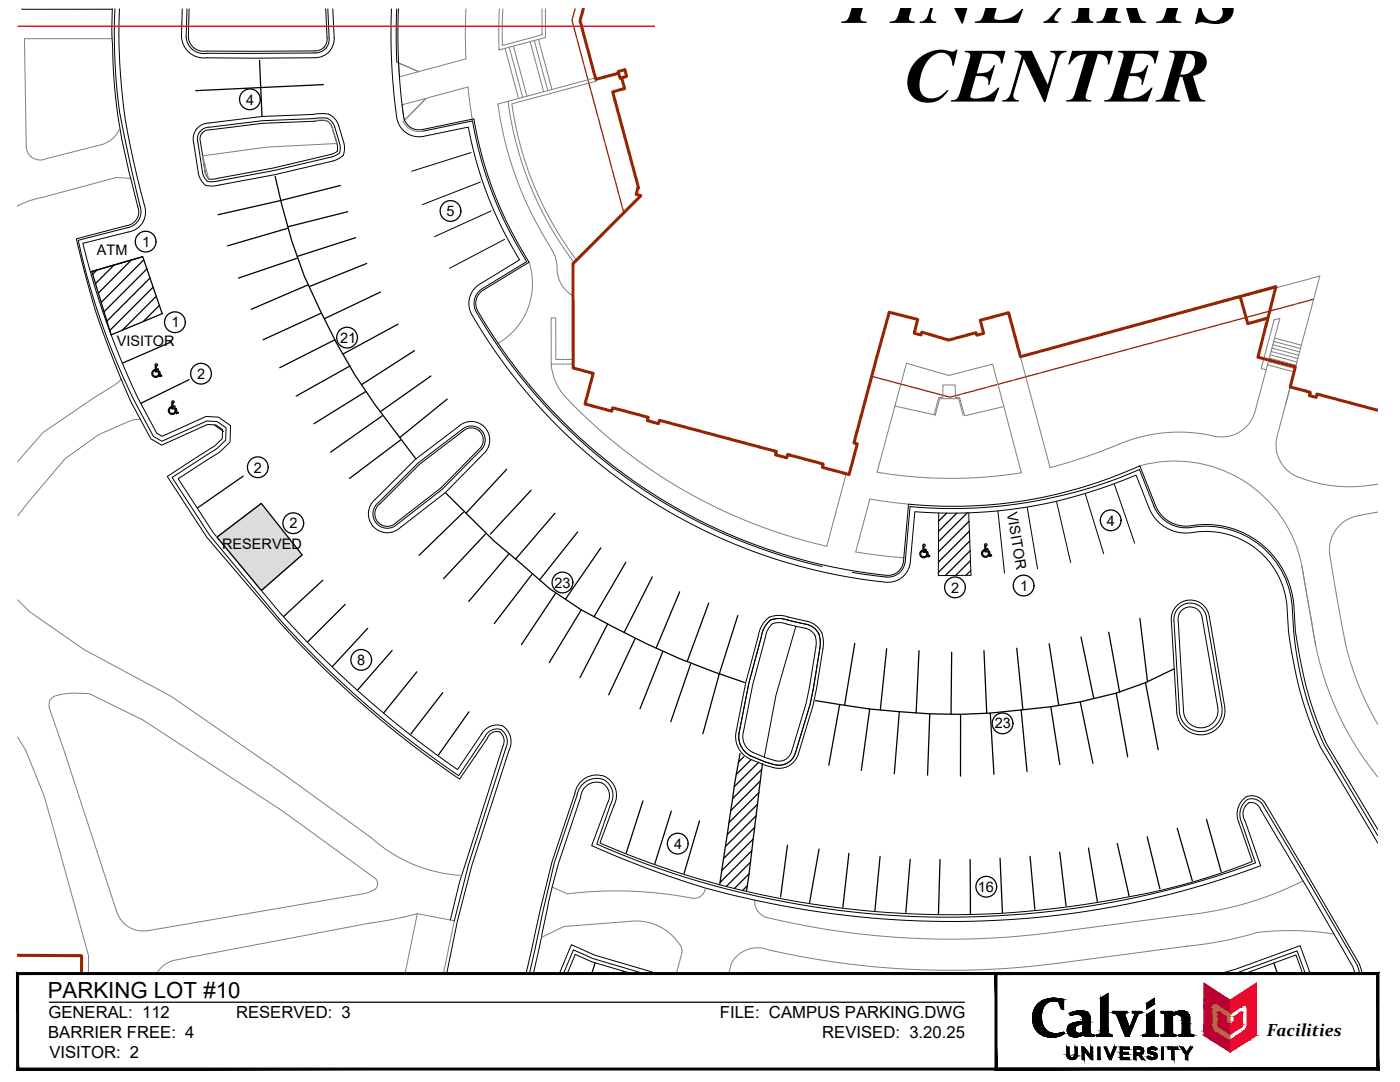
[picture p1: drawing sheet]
<svg xmlns="http://www.w3.org/2000/svg" width="279mm" height="216mm" viewBox="0 0 279 216" stroke-linecap="round" stroke-linejoin="round" font-family="sans-serif">
<defs><g id="words">
<g font-size="15.3">
<text x="167.9" y="4.6">FINE ARTS</text>
<text x="180.1" y="20.3">CENTER</text>
</g>
<text font-size="4.4" x="9.5" y="199.1">PARKING LOT #10</text>
<text font-size="3.5" x="252.8" y="206.8">Facilities</text>
<g font-size="3.3">
<text x="9.7" y="203.1">GENERAL: 112</text>
<text x="47.1" y="203.1">RESERVED: 3</text>
<text x="143.7" y="203.1">FILE: CAMPUS PARKING.DWG</text>
<text x="9.6" y="207.1">BARRIER FREE: 4</text>
<text x="164.1" y="207.1">REVISED: 3.20.25</text>
<text x="9.9" y="211.1">VISITOR: 2</text>
</g>
<g font-size="2.9">
<text x="49.1" y="20.9">4</text>
<text x="89.1" y="43.1">5</text>
<text x="19.4" y="50.9">ATM</text>
<text x="28.4" y="49.3">1</text>
<text x="34.2" y="65.3">1</text>
<text x="23.3" y="69">VISITOR</text>
<text x="67.9" y="68.4">21</text>
<text x="39.3" y="75.6">2</text>
<text x="50.7" y="94.3">2</text>
<text x="57.8" y="105.5">2</text>
<text x="200.9" y="102.3" transform="rotate(80 200.9 102.3)">VISITOR</text>
<text x="220.9" y="104.9">4</text>
<text x="44.3" y="109.5">RESERVED</text>
<text x="110.7" y="117.3">23</text>
<text x="189.8" y="118.2">2</text>
<text x="203.6" y="117.9">1</text>
<text x="71.3" y="132.7">8</text>
<text x="198.5" y="145.4">23</text>
<text x="134.5" y="169.4">4</text>
<text x="195.1" y="178">16</text>
</g>
</g></defs>
<!-- layer: C-PARK -->
<g fill="none" stroke="#000" stroke-width=".25">
<path d="M51.8 12l.5 11.2M64.5 16.9l-25.4 1.2M54.9 35.2a104.1 104.1 0 0 0 9 26.7l3.2 6.4 3.6 6.4 4.1 6 8.2 10.9M68 37l-12 3-12.5 2.8M18.3 54.2l10.2-3 3.9 11.4-10.2 4.2zM19.3 53.9l-.8 .8M22.8 52.9l-3.7 3.7M26.2 51.9l-6.6 6.6M28.5 51.2l-10.2 3M28.7 51.8l-8.5 8.5M29.3 53.7l-8.5 8.5M29.9 55.5l-8.6 8.6"/>
<path d="M30.6 57.3l-8.7 8.7M31.2 59.1l-6.8 6.8M57.5 45.5l-12.1 3.6M59.3 51.5l-11.7 4M61.5 56.8l-11.4 4.9M69.4 42.2l-12 3.1M71 47.4l-11.7 3.8M73.2 52.6l-11.5 4.6M75.9 58.3l-11.2 5.3M30.9 73.9a.6 .6 0 0 0-.4 .7 .6 .6 0 0 0 .7 .5 .6 .6 0 0 0 .5-.6 .68 .68 0 0 1-.5 .8 .68 .68 0 0 1-.9-.5 .78 .78 0 0 1 .6-1v.1M31 72.7h.4v.2l-.2 .2v.5h.4v.2h-.4v.2l.7 .1 .1 .8h.2l.1 .2h-.4l-.2-.8-.7-.1zM31.8 60.9l-3.2 3.3"/>
<path d="M34.2 68.2l-9.8 4.3M37.8 75.8l-9.7 4.7M64.1 62.5l-11.6 5.3M66.8 67.8l-11 5.6M69.9 73l-10.8 6M73 78.1l-10.3 6.5M79.4 64.7l-11 6M82.7 70l-10.6 6.8M86 75l-10.1 7.1M89.3 79.6l-9.5 7.7M33.8 81.4l.4-.2v.1a.62 .62 0 0 0-.4 .7 .62 .62 0 0 0 .6 .5 .62 .62 0 0 0 .6-.6 .68 .68 0 0 1-.5 .8 .68 .68 0 0 1-.9-.5zM34.3 80.1h.4v.2l-.2 .1v.6h.4v.2h-.4v.2l.7 .1 .1 .8h.2l.1 .2h-.4l-.2-.8-.7-.1z"/>
<path d="M48.5 95l-9.1 6.4M76.3 83l-10.3 7.2M79.9 87.8l-10.2 7.7M89 98.4l9.6 9.5 11.1 9.6 6.3 4.2a173.6 173.6 0 0 0 32.6 14.5M101.1 93.6l-8.1 8.8M106 97.8l-8.1 8.8M43.3 107.2l8.9-6.7 8.1 10.2-8.1 7.1zM52.2 100.5l-8.9 6.7M56.2 105.7l-8.5 6.8M60.3 110.7l-8.1 7.1M64.4 115.8l-7.8 7.3M92.5 102.2l-8.9 8.6"/>
<path d="M96.9 106.5l-8.4 9M101.5 110.6l-7.9 9.4M106.1 114.6l-7.5 9.8M110.7 102.4l-7.8 9.2M110.9 118.4l-6.8 10.2M115.3 106.1l-7.6 9.6M119.9 109.3l-7.1 10.3M124.9 112.2l-6.3 10.9M130.2 115.1l-5.6 11.1M135.6 118.1l-4.7 11.2M183.9 109.9l.2-.1v.1a.62 .62 0 0 0-.4 .7 .62 .62 0 0 0 .7 .5 .62 .62 0 0 0 .5-.6 .68 .68 0 0 1-.4 .8 .68 .68 0 0 1-.9-.5 .78 .78 0 0 1 .3-.9zM184.4 109l.2-.2-.1-.2-.3 .2v1.4h.8l.2 .9 .4-.1-.1-.2-.2 .1-.2-.8-.7-.1v-.2h.5l-.1-.2h-.4v-.5"/>
<path d="M188.9 102.4l-1.6 1.6M191 102.4l-3.7 3.6M193 102.3l-5.7 5.8M193.4 104l-6.1 6.1M193.5 106l-6.2 6.2M193.5 108l-6.2 6.2M193.6 109.9l-4.9 4.9M193.7 111.9l-3 2.9M193.7 113.8l-.9 1M196.2 109.8l.2-.1 .1 .1a.62 .62 0 0 0-.4 .7 .62 .62 0 0 0 .6 .5 .62 .62 0 0 0 .6-.6 .68 .68 0 0 1-.5 .8 .68 .68 0 0 1-.8-.5 .78 .78 0 0 1 .2-.9zM196.6 108.6h.3v.2l-.2 .2v.5h.4l.1 .2h-.5l.1 .2 .7 .1 .2 .8 .2-.1v.2l-.4 .1-.2-.8-.7-.1zM68.9 120.6l-7.5 7.5"/>
<path d="M73.4 125.4l-7 7.6M78.3 129.8l-6.9 7.9M83.2 134.1l-6.6 8.1M88.4 138.2l-6.4 8.3M116 121.7l-6.4 10.5M121.2 124.6l-5.5 10.6M126.8 127.4l-5.3 11.3M132.3 130l-4.6 11.4M137.8 132.4l-3.9 11.6M141.4 120.4l-4.3 11.6M147.2 122.8l-3.7 11.8-3.2 11.8M170.6 128.4l-2 12.3"/>
<path d="M177 129.4l-1.3 12.2M183.4 129.8l-.6 12.4M189.9 130.1l-.1 12.3M196.4 129.8l.5 12.5M202.9 129.3l1.2 12.4M209.4 128.4l1.9 12.3M215.7 127.1l2.6 12.3M221.3 126.2l2.1 11.9M222.8 138.3l2.3 12.7M227.5 123.4l1.5 12.6M228.6 136.2l2.5 13.4M234.3 133.5a67.5 67.5 0 0 1-24.6 7.5l-5.9 .7a124.4 124.4 0 0 1-36.2-1.1l-4.8-.8"/>
<path d="M93.6 142l-6.1 8.7M128.3 159.8l-3.3 10.4M147.7 150.4l-1.1 5.8-3 20.3M148.4 151l-1 1.1M149.9 151.6l-3 2.9M151.4 152.1l-4.9 4.9M151.4 158.2l-5.9 5.9M151.7 155.9l-5.9 5.8M152 153.5l-5.8 5.8M152.2 152.4l-3.2 25.5M167.6 140.6l-2.2 12.1M173.6 141.5l-1.7 12.2"/>
<path d="M179.5 142l-1 12.4M185.6 142.4l-.5 12.3M191.7 142.5v12.4M197.6 142.3l.8 12.2M203.8 141.7l1.2 12.3M209.7 141l1.8 11.5M215.6 140l2.5 12.3M134 161.9l-3.3 10.5M139.6 163.8l-3.1 10.5M149.1 176.8l-.9 .9M149.5 174.4l-2.9 2.9M149.8 172.1l-4.9 4.8"/>
<path d="M150 169.7l-6.3 6.4M150.3 167.4l-6.3 6.3M150.6 165.1l-6.2 6.2M150.9 162.8l-6.1 6.1M151.2 160.5l-6 6M157.2 168.6l-1.4 10.4M163.5 169.4l-1.9 10.7M169.4 170.3l-1.2 10.7M175.6 170.9l-1 10.8M181.7 171.5l-.9 10.6M187.6 171.5l-.3 10.8M193.6 171.5l.1 10.9"/>
<path d="M199.6 171.2l.5 10.9M205.6 170.9l.9 10.6M211.5 170l1.3 10.8M217.2 169.2l1.8 10.7M223 168.3l2.3 10.5M228.9 167l2.6 10.4M234.9 165.3l3.1 10.5M240.8 163.5l2.9 10.4M118.8 192.1l-.7 2.2M124.4 193.8l-.2 .5M254.2 192.2l.7 2.1"/>
</g>
<!-- layer: CAMPUS MASTER PLAN - BASE|C-ROAD -->
<g fill="none" stroke="#000" stroke-width=".2">
<path d="M4.4 1.8h18M22.4 1.8a134.5 134.5 0 0 0 1.9 25.9l1.5 6.7 1.7 6.9a2.75 2.75 0 0 1-2.2 3.7l-10.1 2.7a158.8 158.8 0 0 0 10.9 32.4l4 7.5 2.2 1.2 9.1-4.1 1.7 .1 1.3 .9v1.8l-1.5 1.5-9.5 6.1 7.9 12.1 14.5 16.9a195.2 195.2 0 0 0 35.9 31.4l5.6-8.2a1.93 1.93 0 0 1 2.4-1.2 2.23 2.23 0 0 1 .6 2.8M22.9 1.8a107.2 107.2 0 0 0 3.5 32.7l1.6 6.6M23.8 1.8a118 118 0 0 0 4.4 36.6 12.1 12.1 0 0 1 .8 4.1 4 4 0 0 1-3.4 3.8l-9.1 2.3a160.6 160.6 0 0 0 11 30.8l3.8 7 1.1 .7 8.7-4 2.5 .1 2.4 1.7-.1 3.3-2.1 2-8.2 5.3 6.9 10.8 13.3 15.8a203.5 203.5 0 0 0 35.5 31.5l4.9-7.2a3.5 3.5 0 0 1 4.1-1.6 3.8 3.8 0 0 1 1.3 4.8l-7.4 23.1-2.9 11.1-2.1 10.5M36.4 1.8l-.2 5.5a4.5 4.5 0 0 0 5.1 4.2h21.5a3.8 3.8 0 0 0 3.9-4l-.3-5.7M37.1 7.4a3.5 3.5 0 0 0 4.2 3.2h21.5a2.71 2.71 0 0 0 2.9-3M37.3 1.8l-.2 5.6M37.6 7.5a3 3 0 0 0 3.6 2.7h21.6M37.7 1.8l-.1 5.7M65 1.8l.3 5.7a2.32 2.32 0 0 1-2.5 2.7M65.4 1.8l.3 5.8M78.1 1.8a113.4 113.4 0 0 0 1.2 22.3 4.6 4.6 0 0 0 5.9 3l8.3-1.7a77.8 77.8 0 0 0 10.2 26.5l-7 4.2a4.7 4.7 0 0 0-2.8 6.2 107.9 107.9 0 0 0 83.8 53.9 4.6 4.6 0 0 0 4.1-4.9l.8-9.2h.2a92.8 92.8 0 0 0 43.9-7.3l2.7 6.7a8 8 0 0 0 9.2 4.7 16.2 16.2 0 0 1 18.3 15.8l.2 3.6a72.3 72.3 0 0 0 6.8 24.2l11.1 18.4"/>
<path d="M79.2 1.8l-.1 5.9 .1 4.7M79.5 1.8a98.8 98.8 0 0 0 1.2 22 3.2 3.2 0 0 0 4 2l9.9-2.1a77 77 0 0 0 11 28.6l-8.8 5.4a3.2 3.2 0 0 0-1.2 4.8 106.7 106.7 0 0 0 81.9 52.3 3.2 3.2 0 0 0 2.9-3.4l1-10.8a90.1 90.1 0 0 0 46.1-7.6l2.9 7.4a6.7 6.7 0 0 0 8 4.4 17.7 17.7 0 0 1 19.9 17.9l.2 3.2a76.3 76.3 0 0 0 6.4 22.9l10.1 16.7M39.6 34.5l.1 .5a2.55 2.55 0 0 0 3.2 2.1l.9-.2M40.3 26.6a1.78 1.78 0 0 1 1.5-.7l10.6-1.3 11.3-.5a1.99 1.99 0 0 1 2.6 1.4l1 3.6a1.07 1.07 0 0 1-.8 1.6 243.1 243.1 0 0 1-23.8 5 1.19 1.19 0 0 1-1.7-1l-1.1-6.8 .1-.7zM43.6 36.1l-.9 .2a1.87 1.87 0 0 1-2.3-1.9l-.9-6a2.34 2.34 0 0 1 2.3-3l10.6-1.3 11.4-.6a2.48 2.48 0 0 1 3 1.9l1.1 3.9a1.4 1.4 0 0 1-1.2 1.9l-12.1 2.8-11 2.1M62.6 22.8l.5-.1a3.7 3.7 0 0 1 4.1 1.5l.4 .9 1.1 3.6a2.45 2.45 0 0 1-1.8 3.3l-12.1 2.9-11 2M62.6 22.8l-10.3 .4-10.5 1.3a3.2 3.2 0 0 0-3.1 4.1l.9 6M84.3 26.2l10-2.1a76.9 76.9 0 0 0 10.8 28.1l-8.9 5.4a3.4 3.4 0 0 0-1.1 4.7 107.3 107.3 0 0 0 69 50.7M27.9 41.1a3.2 3.2 0 0 1-2.5 4.3l-9.8 2.6a139.1 139.1 0 0 0 11.1 31.8l3.9 7.3 1.7 1 9-4.1 2 .1 1.8 1.3-.1 2.4-1.7 1.7-9 5.8 7.5 11.5 14 16.7a194.7 194.7 0 0 0 35.7 31.3l5.4-7.9M42.8 84.8l1.8 1.3M96.9 90.2a3.7 3.7 0 0 0-.3-5.1 3.7 3.7 0 0 0-5 0l-8.8 6.6-7.9 7.9a3.8 3.8 0 0 0-.4 5.5 3.8 3.8 0 0 0 5.5 .1M96.9 90.2l-8 8.1-8.9 6.9"/>
<path d="M75.8 100.6a2.49 2.49 0 0 0-.3 3.6 2.49 2.49 0 0 0 3.6 0l8.9-6.9 7.9-8a2.41 2.41 0 0 0-.2-3.3 2.41 2.41 0 0 0-3.3 0l-8.7 6.7-7.9 7.9M79.4 104.5a2.87 2.87 0 0 1-4.2 0 2.87 2.87 0 0 1 .3-4.2l7.9-7.9 8.7-6.6a2.79 2.79 0 0 1 3.9 0 2.79 2.79 0 0 1 .2 3.8l-7.9 8-8.9 6.9M230.3 101a6.9 6.9 0 0 0 7.5 4.2 17.3 17.3 0 0 1 20.1 16.5M230.3 101l-2.9-7.3a93.7 93.7 0 0 1-45.8 7.4l-.9 10.9a3.5 3.5 0 0 1-3.8 3.1l-6.8-.9M154.2 124.4l.9-.2a29.1 29.1 0 0 1 6.6 1.5 3.1 3.1 0 0 1 1.1 3.5l-1.3 8-.6 3.2-2.9 9.5M154.2 124.4l-.7 .8-.6 1.4a158.3 158.3 0 0 0-4.7 20.1 3.5 3.5 0 0 0 1.9 3.4 19 19 0 0 0 5.4 1.8 2.58 2.58 0 0 0 2.5-2M157.3 123.1l-1.1-.3a3.7 3.7 0 0 0-4.3 2.3l-.4 1.1-2.7 10-1.8 9.5M157.3 123.1l1.9 .5a6.7 6.7 0 0 1 3.8 1.4 4.6 4.6 0 0 1 1.2 4.5l-1.2 7.9-.7 3.3-2.9 9.6M158.8 125l-3.9 13.7-2.4 12.4M234.8 120.9a3.8 3.8 0 0 1 4-1 3.8 3.8 0 0 1 2.6 3.2l3 17.7a4.8 4.8 0 0 1-4.1 5.8 4.8 4.8 0 0 1-5.4-4.5l-1.1-18.1a3.8 3.8 0 0 1 1-3.1zM235 121.5a3.3 3.3 0 0 1 3.5-1 3.3 3.3 0 0 1 2.3 2.7l3 17.7a4.3 4.3 0 0 1-3.6 5 4.3 4.3 0 0 1-4.8-3.8l-1.1-18.2a3.3 3.3 0 0 1 .7-2.4zM235.8 121.8a2.42 2.42 0 0 1 2.6-.5 2.42 2.42 0 0 1 1.5 2l3.1 17.8a3.4 3.4 0 0 1-2.9 4.1 3.4 3.4 0 0 1-3.9-3.2l-1.1-18.1a2.41 2.41 0 0 1 .7-2.1z"/>
<path d="M257.9 121.7a69.4 69.4 0 0 0 6.4 27l10.7 18M96.8 146.9a2.67 2.67 0 0 1 3.1-1.3 2.89 2.89 0 0 1 1 3.7l-7.4 23.2-2.8 11.2M100.4 148.9l-8.7 27.1-1.8 7.6M114.7 158.4a4.3 4.3 0 0 1 2.9-3.5 4.3 4.3 0 0 1 4.4 1 4.2 4.2 0 0 1 .5 4.8l-2.8 7.5a178.9 178.9 0 0 0 123.6 6.2l6.6-2.5-2.7-7.7a4.2 4.2 0 0 1 1.5-5.2 3.1 3.1 0 0 1 3.9 1.6M114.7 158.4l-4.5 13.6-2.4 9.5-2.8 12.8M120.1 156.2a3.2 3.2 0 0 0-4.2 2.9l-4.4 13.2a267.8 267.8 0 0 0-4 17.5l-1.1 4.5M120.1 156.2a2.88 2.88 0 0 1 1.2 4M147 145.7a4.9 4.9 0 0 0 2.5 5.7M158.8 150.1a3.4 3.4 0 0 1-4.3 2.5l-1.8-.6-2.9-1.2M158.8 150.1a94.2 94.2 0 0 0 4.9-21.7 3.4 3.4 0 0 0-2.8-3.8l-4.3-1.1a3.3 3.3 0 0 0-4.3 2.2l-.2 .7a160.7 160.7 0 0 0-4.7 20.2 4.3 4.3 0 0 0 2.4 4.2M159.4 150.3a4 4 0 0 1-5.1 2.9l-1.8-.6-3-1.2M121.3 160.2l-3.2 8.5a169.2 169.2 0 0 0 62 14.9 175.3 175.3 0 0 0 71.5-10.8l-3.1-8.9a2.65 2.65 0 0 1 .7-3.7 1.93 1.93 0 0 1 2.3 1.3l9.7 16.1 8.7 15.2 .5 1.5"/>
<path d="M252.1 160.8a2.61 2.61 0 0 0-3.1-1.3 3.7 3.7 0 0 0-1.2 4.6l2.8 8.1a177.2 177.2 0 0 1-131.5-3.8l2.7-7.9a3.4 3.4 0 0 0-2.5-5.2 4 4 0 0 0-4.1 3.4l-4.6 13.4-4.9 22.2M252.1 160.8l18.7 31.7 .5 1.8M252.7 160.6l18.6 31.7 .5 2M111.6 194.3l2.4-5.8 4.6 2.1 12.6 3.7M112.5 194.3l1.9-4.8 4 1.8 10.1 3M113.2 194.3l1.6-3.9 3.3 1.5 7.9 2.4M243.6 194.3l3-.9 12.9-4.7 2 5.6M246.3 194.3l12.6-4.6 1.6 4.6M248.5 194.3l10.1-3.7 1.4 3.7"/>
</g>
<!-- layer: CAMPUS MASTER PLAN - BASE|C-WALK -->
<g fill="none" stroke="#808080" stroke-width=".2">
<path d="M22.4 7.7h-17.5l.3 21.4a2.78 2.78 0 0 0 4 2.6l11-2.8a5.5 5.5 0 0 0 3.7-3.3M79.2 12.4l4.4 1.9M79.5 12.6l4.1 1.7-3.9 1zM85 19.6l-4.8 1.3 .5 3.1M85 19.6l-4.5 4.6a3.5 3.5 0 0 0 3.8 2M85 19.6l8.4-2.2 .8 6.4M93 1.8l-.1 5.7 .1 4.2-9.4 2.6M99.6 10h.1M99.7 1.8l-.1 8.2 9.3-2.5v-5.7M100.3 9.1h.1M100.4 1.8l-.1 7.3 7.9-2.1v-5.2M100.8 9.7l2.7 10"/>
<path d="M101.6 9.4l2.7 10M102.5 9.2l2.7 10M105.8 8.3l2.7 10M106.6 8.1l2.7 10M107.5 7.9l2.7 10M108.2 7h.1M108.9 7.5h.1M26.1 35.6l-2.9-.2-17 4.5-2.7 1.2M40.9 34.4l.7 1.3M62.8 24l.9-.1a2.03 2.03 0 0 1 2.6 1.6M66.3 25.5l1 3.1-14.1 .8-12.8 1.7 .5 3.3M101.4 20.2l17.4-4.7 .2 .7-16.8 4.5a67.3 67.3 0 0 0 12.9 31.2l-.5 .5a67.7 67.7 0 0 1-13.2-32.2z"/>
<path d="M101.4 20.2l-2 .6a70.3 70.3 0 0 0 7.2 22.9M105.6 52.3a13.7 13.7 0 0 1-6.3 16.3M106.6 43.7l2.3 4.1a11.7 11.7 0 0 1 2.2 4.5l.1 .6a6.4 6.4 0 0 0 3 6M24.2 75.6l-.7 .8-1.1 .8-3.5 2.1-10.3 7-5.1 5.8M110 63.4h.9v8.3h3.5v.9h-4.4zM110 72.6a11.3 11.3 0 0 0 4.3 8.1 103.2 103.2 0 0 0 50.7 28.3l3.9-14.5M252.7 73.8l-2.2 8.2a6.9 6.9 0 0 1-8.4 5 30.8 30.8 0 0 0-18.7 1.6l-6 2.3-7.8 2.4-6-22.1 59.8-16.1-8.3 31.1a7 7 0 0 0 3.9 8.9 28.2 28.2 0 0 0 16 1.5M253 72.8l5.3 1.4M253.1 72.1l5.4 1.5M253.3 71.5l5.4 1.4M253.5 70.8l5.3 1.4M253.7 70.1l5.3 1.5"/>
<path d="M253.9 69.5l5.3 1.4M254 68.8l5.4 1.4M254.2 68.1l5.3 1.5M254.3 63.8l1.1-.3-2.7 10.3-1-.3zM254.4 67.5l5.3 1.4M257.5 77.2l-.9 3.3M28 83.7h-.9l-.8 .2-6.6 2.8-6.7 4.8-7.3 8.6-2.2 2.8M178.5 81l7.9 1.8 .9-3.5h.9v-2.5h2.4l.1 2.5h.8l1 3.7 7.8-1.9M182.1 95.1l-7.1-.9 5.9-21.7 8.5 2.4 8.7-2.2 5.7 21.6a89.4 89.4 0 0 1-21.6 .8M192.2 82.9l-.9-3.3h-3.8l-.9 3.4M227.4 93a25.8 25.8 0 0 1 32.4 20M3.5 119.7l2.4 2.3 10.9 7.6 17.3 9.3 22 15.2 17.9 13a29.5 29.5 0 0 0 18.1 7.6"/>
<path d="M181.3 100.6l-7.7-1-2.8 10.5 5.8 .8 3.8 .4M259.8 113l2.8 15.9M259.8 113a228.1 228.1 0 0 0 3.9 20.2 61.5 61.5 0 0 0 11.3 21.8M275 102.2l-4.2 .8a6.9 6.9 0 0 0-5.4 8l1.5 8.6a82.5 82.5 0 0 0 2.7 12.9 57.7 57.7 0 0 0 5.4 12M3.5 147.1l1.6 2.6 3.7 9.1 8.9 31.9-.1 3.6M74.9 175.2a1.48 1.48 0 0 1 .4 1.6 1.48 1.48 0 0 1-1.2 1l-1.4 .5-43.2 7.4a5.5 5.5 0 0 1-6.2-3.7l-10.6-32.4-2.9-8.5 .1-1.4 .8-.8 1.8-.4 2.1-.2 3.2 .1 10.6 5.2 27.4 17.8 19.1 13.9M110.2 177l3 1.4a80.1 80.1 0 0 1 24.6 .8M140.8 177.2a2.3 2.3 0 0 1-3 2M150.6 179.6a3.3 3.3 0 0 0 3.1 3.6M260.1 175.8a66.9 66.9 0 0 1-23.9 6.8l-25.9 3.4a157.7 157.7 0 0 1-56.6-2.8M81.7 194.3l-.8-.2 2.4-11.8 7.4 1.4-2.2 10.6M83.3 182.3l-4.8 1.1-4.8 .8-38.7 7.4a5.5 5.5 0 0 0-3.7 2.7"/>
<path d="M108.1 187l4.4-2.1 12.9-1a10.5 10.5 0 0 1 10.2 4.5M135.6 188.4l.5 1v.7l-1.1 4.2M237 188.8l-25.9 3.4a164.1 164.1 0 0 1-59.5-3.1 6 6 0 0 0-5.6 3.1l-.6 2.1M266.3 186.4a56.1 56.1 0 0 0-15.3-.4 72.8 72.8 0 0 1-14.2 2.8"/>
</g>
<!-- layer: CAMPUS MASTER PLAN - BASE|C-BLDG -->
<path d="M116.4 1.8l-.6 2.4 3.1 11.6 4.6-1.2 .2 1 .4-.1 .6 2.2-2.4 .6 5.1 19.2h-.1l-.3 1.3 .9 .2-13.5 13.6v20.8l4 1.1-1.6 6.1 5.3 1.4 .2-.6 7.1 1.9-.2 .6 2.2 .6 .2-.6 23.4 6.2-.2 .7 2.2 .6 .2-.7 7.1 1.9-.2 .7 5.4 1.4 1.6-6.1-.7-.2 7.1-26.1 5.7 1.4-.7 2.8 1.3 .3 .2-.5 5.3 1.6 5.5-1.5 .2 .5 1.3-.4-.7-2.6 5.7-1.5 2.4 8.8 50.9-14-3.6 14.1 7.5 1.9-1 4 4 1.1-.2 .6 1.4 .4 .1-.7 12.2 3.3M123.5 14.6l-.1-.3 1.3-.4 .4 1.4-1 .2M247.5 59.2l1.5 5.4 4-1.1M3.5 190.6l12.8 .1v3.6" fill="none" stroke="#952500" stroke-width=".6"/>
<!-- layer: CAMPUS MASTER PLAN - BASE|A-ROOF-LINE -->
<path d="M114.8 1.8l-.6 2.3 10.3 38.3M262.2 59.7l-72.6 19.6-15.6-4.2" fill="none" stroke="#952500" stroke-width=".25"/>
<!-- layer: CAMPUS MASTER PLAN - BASE|C-AERIAL -->
<path d="M40.4 31.1l1.2 4.6" fill="none" stroke="#808080" stroke-width=".2"/>
<!-- layer: C-PARK -->
<path d="M94 30.4l-11.8 3.8M95.9 36.3l-11.6 4.5M98 42.1l-11.3 5.1M100.7 47.8l-11 5.7M216.6 98.6l3.7 11.9M222.4 96.6l4.1 11.8M193.3 102.3l.5 12.5-6.5 .1v-12.5M199.2 102l1.3 12.3M205 101.2l2.1 12.3M210.9 100.1l2.8 12.2" fill="none" stroke="#000" stroke-width=".2"/>
<!-- layer: C-Lot Boundries -->
<path d="M3.5 5.2h127.2" fill="none" stroke="#f00" stroke-width=".25"/>
<!-- layer: C-PARK-TEXT -->
<g fill="none" stroke="#000" stroke-width=".25">
<circle cx="49.9" cy="19.8" r="2.07"/>
<circle cx="29.1" cy="48.2" r="2.07"/>
<circle cx="89.9" cy="42.1" r="2.07"/>
<circle cx="34.9" cy="64.3" r="2.07"/>
<circle cx="40.1" cy="74.6" r="2.07"/>
<circle cx="69.3" cy="67.4" r="2.07"/>
<circle cx="51.5" cy="93.2" r="2.07"/>
<circle cx="58.5" cy="104.4" r="2.07"/>
<circle cx="112.3" cy="116.2" r="2.07"/>
<circle cx="190.6" cy="117.2" r="2.07"/>
<circle cx="204.3" cy="116.8" r="2.07"/>
<circle cx="221.7" cy="103.8" r="2.07"/>
<circle cx="72.1" cy="131.7" r="2.07"/>
<circle cx="200.1" cy="144.3" r="2.07"/>
<circle cx="135.3" cy="168.3" r="2.07"/>
<circle cx="196.8" cy="176.9" r="2.07"/>
</g>
<!-- layer: C-PARK -->
<g fill="#dcdcdc" stroke="#dcdcdc" stroke-width=".2">
<path d="M43.3 107.2l8.9-6.7 5.3 6.7z"/>
<path d="M43.3 107.2h14.2l2.8 3.5z"/>
<path d="M43.3 107.2l2.9 3.5h14.1zM46.2 110.7h14.1l-8.1 7.1z"/>
</g>
<!-- layer: A-TITL -->
<g fill="#000" stroke="#000" stroke-width=".2">
<path d="M210 199.2h.4zM219.6 199.2l1.5-1v1zM228.9 200.2l1.5-1v1zM209.5 207h.8zM212 206h.3zM213.6 204.4h4zM213.6 202.6h.3zM213.7 211.4h.5zM214.5 206.9h.4zM215.5 201.7h.4zM216.3 206.5h2zM219.6 206.3h1.6z"/>
<path d="M219.6 206.2h1.5zM228.7 206.3h1.8zM228.8 206.3h1.7zM228.9 200.2h1.5v.2zM229.8 208.9h.4zM230.4 210.5h.5zM228.9 202.5l1.5-1v1zM234 202.3h3.2zM235.7 201.7h.3z"/>
<path d="M207.7 199.9h1.6zM207.5 200h1.6z"/>
<path d="M207.8 199.8l1.5 .1 .3-.1zM207.7 199.9l.1-.1 1.5 .1z"/>
<path d="M207.9 199.8h1.8zM207.8 199.8h1.8z"/>
<path d="M207.9 199.8h1.9zM207.9 199.8h1.8z"/>
<path d="M208 199.7h2.1zM207.9 199.8h1.9z"/>
<path d="M208 199.7h2.3zM208 199.7h2.3z"/>
<path d="M208 199.7h2.3zM208 199.7h2.1z"/>
<path d="M210.3 199.7h2zM210.3 199.7h2z"/>
<path d="M210 199.2h.8zM209.8 199.2h1z"/>
<path d="M209.8 199.2h1.1zM209.7 199.2h1.2z"/>
<path d="M209.7 199.2l1.6 .1zM209.5 199.3h1.8z"/>
<path d="M209.5 199.3h1.9zM209.4 199.3h2z"/>
<path d="M209.4 199.3h2.4zM209.2 199.3h2.6z"/>
<path d="M209.2 199.3h2.7zM209 199.3h2.9z"/>
<path d="M209 199.3l3.2 .1zM208.8 199.4h3.4z"/>
<path d="M208.8 199.4l3.5 .1zM208.6 199.5h3.7z"/>
<path d="M208.6 199.5h3.7zM208.6 199.5h3.7z"/>
<path d="M208.6 199.5l3.7 .1zM208.3 199.6h4z"/>
<path d="M208.3 199.6l4 .1v-.1zM208.1 199.7l.2-.1 4 .1z"/>
<path d="M208.1 199.7h4.2zM208 199.7h4.3z"/>
<path d="M210.3 199.7h2zM210.3 199.7h2z"/>
<path d="M210.6 199.7l1.7 .1zM210.6 199.7l1.7 .1z"/>
<path d="M210.9 199.8l1.4 .1zM210.9 199.8l1.4 .1z"/>
<path d="M211.2 199.9l1.1 1.4v-1.4zM211.2 199.9l1.1 1.4h-.5z"/>
<path d="M219.6 199.2l1.5 6.3v-6.3zM219.6 199.2l1.5 6.3h-1.5z"/>
<path d="M3.7 213.1l-.4 .4 271.5-.4zM3.3 213.5l271.5-.4 .4 .4zM274.8 194.5v18.6l.4 .4zM274.8 194.5l.4-.4v19.4zM3.7 194.5h271.1l.4-.4zM3.3 194.1h271.9l-271.5 .4zM3.3 194.1l.4 19v-18.6zM3.3 194.1l.4 19-.4 .4z"/>
<path d="M199 213.1l-.4 .4 76.2-.4zM198.6 213.5l76.2-.4 .4 .4zM274.8 194.5v18.6l.4 .4zM274.8 194.5l.4-.4v19.4zM199 194.5h75.8l.4-.4zM198.6 194.1h76.6l-76.2 .4zM198.6 194.1l.4 19v-18.6zM198.6 194.1l.4 19-.4 .4z"/>
<path d="M206.1 202.5l1.7 .2v-.2zM206.1 202.5l1.7 .2h-1.7z"/>
<path d="M206.1 202.7l1.7 .2v-.2zM206.1 202.7l1.7 .2h-1.7z"/>
<path d="M206.1 202.9l1.7 .1v-.1zM206.1 202.9l1.7 .1h-1.7z"/>
<path d="M206.1 203l1.7 .2v-.2zM206.1 203l1.7 .2h-1.7z"/>
<path d="M206.1 203.2l1.8 .2-.1-.2zM206.1 203.2l1.8 .2h-1.8z"/>
<path d="M206.1 203.4l1.8 .2v-.2zM206.1 203.4l1.8 .2h-1.8z"/>
<path d="M206.1 202.3l1.7 .2 .1-.2zM206.1 202.3l1.7 .2h-1.7z"/>
<path d="M206.1 203.6l1.8 .2v-.2zM206.1 203.6l1.8 .2h-1.8z"/>
<path d="M206.2 202.1l1.7 .2v-.2zM206.2 202.1l1.7 .2h-1.8z"/>
<path d="M206.2 202h1.7zM206.2 202l1.7 .1z"/>
<path d="M206.1 203.8l1.9 .2-.1-.2zM206.1 203.8l1.9 .2h-1.9z"/>
<path d="M206.1 204l1.9 .2v-.2zM206.1 204l1.9 .2h-1.8z"/>
<path d="M206.3 201.8l1.6 .2 .1-.2zM206.3 201.8l1.6 .2h-1.7z"/>
<path d="M206.3 201.7h1.7zM206.3 201.7l1.7 .1z"/>
<path d="M206.2 204.2l1.9 .1-.1-.1zM206.2 204.2l1.9 .1h-1.9z"/>
<path d="M206.4 201.5l1.6 .2v-.2zM206.4 201.5l1.6 .2h-1.7z"/>
<path d="M206.2 204.3l1.9 .2v-.2zM206.2 204.3l1.9 .2h-1.8z"/>
<path d="M206.4 201.4l1.6 .1 .1-.1zM206.4 201.4l1.6 .1h-1.6z"/>
<path d="M206.3 204.5l1.9 .2-.1-.2zM206.3 204.5l1.9 .2h-1.9z"/>
<path d="M206.5 201.2l1.6 .2 .1-.2zM206.5 201.2l1.6 .2h-1.7z"/>
<path d="M206.6 201.1h1.6zM206.6 201.1l1.6 .1z"/>
<path d="M206.3 204.7l1.9 .1zM206.3 204.7l1.9 .1z"/>
<path d="M206.4 204.8l1.9 .1-.1-.1zM206.4 204.8l1.9 .1h-1.9z"/>
<path d="M206.7 200.9l1.5 .2 .1-.2zM206.7 200.9l1.5 .2h-1.6z"/>
<path d="M206.4 204.9l2 .2-.1-.2zM206.4 204.9l2 .2h-1.9z"/>
<path d="M206.7 200.8h1.6zM206.7 200.8l1.6 .1z"/>
<path d="M206.5 205.1h2zM206.5 205.1h2z"/>
<path d="M206.5 205.1l2.1 .2-.1-.2zM206.5 205.1l2.1 .2h-1.9z"/>
<path d="M206.9 200.6l1.4 .2 .2-.2zM206.9 200.6l1.4 .2h-1.6z"/>
<path d="M206.9 200.6h1.6zM206.9 200.6h1.6z"/>
<path d="M206.7 205.3l1.9 .1zM206.7 205.3l1.9 .1z"/>
<path d="M207.1 200.4l1.4 .2 .1-.2zM207.1 200.4l1.4 .2h-1.6z"/>
<path d="M206.7 205.4l2.1 .2-.2-.2zM206.7 205.4l2.1 .2h-2z"/>
<path d="M207.1 200.4h1.6zM207.1 200.4h1.5z"/>
<path d="M207.2 200.3l1.5 .1 .1-.1zM207.1 200.4l.1-.1 1.5 .1z"/>
<path d="M206.8 205.6h2.1zM206.8 205.6h2.1z"/>
<path d="M207.3 200.2h1.5zM207.2 200.3h1.6z"/>
<path d="M206.9 205.6l2.1 .1zM206.9 205.6l2.1 .1z"/>
<path d="M207 205.7l2.3 .2-.3-.2zM207 205.7l2.3 .2h-2.2z"/>
<path d="M207.5 200.1l1.3 .1 .3-.1zM207.3 200.2l.2-.1 1.3 .1z"/>
<path d="M207.5 200h1.6zM207.5 200.1h1.6z"/>
<path d="M207.1 205.9h2.2zM207.1 205.9h2.2z"/>
<path d="M207.1 205.9l2.5 .1-.3-.1zM207.1 205.9l2.5 .1h-2.3z"/>
<path d="M209.5 207h.8zM209.7 207h.6z"/>
<path d="M207.3 206l2.5 .1zM207.3 206l2.5 .1z"/>
<path d="M207.4 206.1l2.6 .1zM207.4 206.1l2.6 .1z"/>
<path d="M207.4 206.2h2.7zM207.4 206.2h2.7z"/>
<path d="M207.5 206.2h2.9zM207.5 206.2h2.9z"/>
<path d="M207.5 206.2h3.2zM207.5 206.2h3.2z"/>
<path d="M209.3 206.9h1.3zM209.3 206.9l1 .1z"/>
<path d="M209.1 206.9h1.6zM209.1 206.9h1.5z"/>
<path d="M209 206.9h1.9zM209 206.9h1.7z"/>
<path d="M208.7 206.8h2.4zM208.7 206.8l2.2 .1z"/>
<path d="M208.6 206.8h2.6zM208.6 206.8h2.5z"/>
<path d="M208.4 206.7h3.1zM208.4 206.7l2.8 .1z"/>
<path d="M208.3 206.7h3.2zM208.3 206.7h3.2z"/>
<path d="M208 206.6l3.5 .1 .3-.1zM208 206.6l3.5 .1h-3.2z"/>
<path d="M207.8 206.4l4 .2 .3-.2zM207.8 206.4l4 .2h-3.8zM208 206.6h3.8zM208 206.6h3.8z"/>
<path d="M207.7 206.4h4.4zM207.7 206.4h4.4z"/>
<path d="M212 206l.3 .1zM211.8 206.1h.5z"/>
<path d="M211.8 206.1l.5 .1zM211.5 206.2h.8z"/>
<path d="M211.5 206.2h.9zM211.1 206.2h1.3z"/>
<path d="M211.1 206.2h1.3zM210.8 206.2h1.6z"/>
<path d="M210.8 206.2h1.6zM210.7 206.2h1.7z"/>
<path d="M207.5 206.2l4.6 .2 .3-.2zM207.5 206.2l4.6 .2h-4.4z"/>
<path d="M212.9 208.9l.5 1.6v-1.6zM212.9 208.9l.5 1.6h-.5z"/>
<path d="M212.9 210.5h.5zM212.9 210.5h.5z"/>
<path d="M212.9 210.5l.5 .1zM212.9 210.5l.5 .1z"/>
<path d="M212.9 210.6l.5 .1zM212.9 210.6l.5 .1z"/>
<path d="M212.9 210.7h.5zM212.9 210.7h.5z"/>
<path d="M212.9 210.7l.6 .1zM212.9 210.7l.6 .1z"/>
<path d="M213 210.8l.5 .1zM213 210.8l.5 .1z"/>
<path d="M213 210.9h.6zM213 210.9h.6z"/>
<path d="M213 210.9l.6 .1zM213 210.9l.6 .1z"/>
<path d="M213.1 211h.7zM213.1 211h.7z"/>
<path d="M213.7 211.4h.4zM213.8 211.4h.3z"/>
<path d="M213.1 211h.8zM213.1 211h.8z"/>
<path d="M213.1 211h.8zM213.1 211h.8z"/>
<path d="M213.6 202.5h.4zM213.6 202.5l.3 .1z"/>
<path d="M213.1 211h.9zM213.1 211h.9z"/>
<path d="M213.6 202.5h.7zM213.6 202.5h.4z"/>
<path d="M213.6 211.4h.7zM213.6 211.4h.6z"/>
<path d="M213.5 211.3h.9zM213.5 211.3l.8 .1z"/>
<path d="M214.5 206.9h.3zM214.5 206.9h.3z"/>
<path d="M213.4 211.3h1.1zM213.4 211.3h1z"/>
<path d="M213 205.3h1.5zM213 205.3h1.5z"/>
<path d="M213 205.3l1.5 .2v-.2zM213 205.3l1.5 .2h-1.5zM213 205.5h1.5zM213 205.5h1.5z"/>
<path d="M213 205.5l1.6 .2-.1-.2zM213 205.5l1.6 .2h-1.6z"/>
<path d="M214.5 210.6h.5zM214.5 210.6h.5z"/>
<path d="M213 205.1l1.5 .2 .1-.2zM213 205.1l1.5 .2h-1.5z"/>
<path d="M213 205.1h1.6zM213 205.1h1.6z"/>
<path d="M213.3 211.2h1.3zM213.3 211.2l1.2 .1z"/>
<path d="M213 205.7h1.6zM213 205.7h1.6z"/>
<path d="M213 205.7l1.6 .1v-.1zM213 205.7l1.6 .1h-1.6z"/>
<path d="M213.6 202.4h1zM213.6 202.4l.7 .1z"/>
<path d="M213.1 204.9l1.5 .2v-.2zM213.1 204.9l1.5 .2h-1.6z"/>
<path d="M213.3 211.2h1.3zM213.3 211.2h1.3z"/>
<path d="M213 205.8h1.6zM213 205.8h1.6z"/>
<path d="M213 205.8l1.7 .1zM213 205.8l1.7 .1z"/>
<path d="M213.2 204.8h1.5zM213.2 204.8l1.4 .1h-1.5zM213.1 204.9h1.5zM213.1 204.9h1.5z"/>
<path d="M213.2 204.8h1.5zM213.2 204.8h1.5z"/>
<path d="M213 205.9l1.7 .1zM213 205.9l1.7 .1z"/>
<path d="M213.2 211.1h1.5zM213.2 211.1l1.4 .1z"/>
<path d="M213.2 204.8h1.5zM213.2 204.8h1.5z"/>
<path d="M213.1 206h1.7zM213.1 206h1.7z"/>
<path d="M213.1 211h1.7zM213.1 211l1.6 .1z"/>
<path d="M214.1 211h.7zM214 211h.8z"/>
<path d="M213.1 206l1.8 .1zM213.1 206l1.8 .1z"/>
<path d="M214.2 211h.6zM214.1 211h.7z"/>
<path d="M213.3 204.7h1.5zM213.3 204.7l1.4 .1z"/>
<path d="M214.3 210.9l.5 .1zM214.3 210.9l.5 .1z"/>
<path d="M214.3 211h.5zM214.2 211h.6z"/>
<path d="M213.3 204.6h1.6zM213.3 204.6l1.5 .1z"/>
<path d="M213.1 206.1h1.8zM213.1 206.1h1.8z"/>
<path d="M214.4 210.9h.5zM214.3 210.9h.5z"/>
<path d="M213.3 204.6h1.6zM213.3 204.6h1.6z"/>
<path d="M213.1 206.1h1.9zM213.1 206.1h1.9z"/>
<path d="M214.5 210.8h.4zM214.5 210.8l.4 .1h-.5z"/>
<path d="M214.5 210.8h.4zM214.5 210.8h.4z"/>
<path d="M213.6 202.4h1.3zM213.6 202.4h1z"/>
<path d="M214.5 210.7h.5zM214.5 210.7l.4 .1z"/>
<path d="M213.1 206.1l2 .1zM213.1 206.1l2 .1z"/>
<path d="M214.6 208.9l.4 1.6v-1.6zM214.6 208.9l.4 1.6h-.4z"/>
<path d="M214.6 210.5l.4 .1v-.1zM214.6 210.5l.4 .1h-.5z"/>
<path d="M214.5 210.6l.5 .1v-.1zM214.5 210.6l.5 .1h-.5z"/>
<path d="M214.3 206.9h.7zM214.3 206.9h.6z"/>
<path d="M214.3 206.9h.8zM214.3 206.9h.7z"/>
<path d="M213.1 206.2h2.1zM213.1 206.2h2.1z"/>
<path d="M213.4 204.5h1.7zM213.4 204.5l1.5 .1h-1.6z"/>
<path d="M213.4 204.5h1.7zM213.4 204.5h1.7z"/>
<path d="M213.2 206.2h2.1zM213.2 206.2h2.1z"/>
<path d="M214 206.8h1.3zM214 206.8l1.1 .1z"/>
<path d="M213.5 204.5h1.8zM213.4 204.5h1.7z"/>
<path d="M213.2 206.2h2.2zM213.2 206.2h2.2z"/>
<path d="M213.9 206.8h1.4zM213.9 206.8h1.4z"/>
<path d="M213.9 206.8h1.5zM213.9 206.8h1.4z"/>
<path d="M213.5 204.4h2zM213.5 204.5h1.8z"/>
<path d="M213.7 206.7h1.9zM213.7 206.7l1.7 .1z"/>
<path d="M213.7 206.7h1.9zM213.7 206.7h1.9z"/>
<path d="M213.6 206.6h2.1zM213.6 206.6l2 .1z"/>
<path d="M213.6 204.4h2.2zM213.5 204.4h2z"/>
<path d="M213.4 206.5h2.5zM213.4 206.5l2.3 .1z"/>
<path d="M215.5 201.7h.5zM215.3 201.7h.7z"/>
<path d="M215.3 201.7h.8zM215.2 201.7h.9z"/>
<path d="M213.3 206.4l2.6 .1 .1-.1zM213.3 206.4l2.6 .1h-2.5zM213.4 206.5h2.5zM213.4 206.5h2.5z"/>
<path d="M213.6 204.4h2.5zM213.6 204.4h2.2z"/>
<path d="M215.2 201.7l1.1 .1zM214.9 201.8h1.4zM214.9 201.8h1.4zM214.9 201.8h1.4z"/>
<path d="M213.3 206.4h2.8zM213.3 206.4h2.7z"/>
<path d="M214.9 201.8h1.6zM214.7 201.8h1.8z"/>
<path d="M216 208.9l.9 .8-.6-.8zM216 208.9l.9 .8h-.9z"/>
<path d="M216 209.7l.4 1.7v-1.7zM216 209.7l.4 1.7h-.4z"/>
<path d="M214.7 201.8h1.9zM214.6 201.8h2z"/>
<path d="M214.6 201.8l2.1 .1zM214.4 201.9h2.3z"/>
<path d="M214.4 201.9h2.4zM214.2 201.9h2.6z"/>
<path d="M214.2 201.9l2.7 .1zM214 202h2.9z"/>
<path d="M216.4 209.7l1.2 .9-.7-.9zM216.4 209.7l1.2 .9h-.5z"/>
<path d="M214 202l3 .1zM213.8 202.1h3.2z"/>
<path d="M213.8 202.1h3.3zM213.7 202.1h3.4z"/>
<path d="M213.7 202.1l3.5 .1zM213.5 202.2h3.7z"/>
<path d="M213.5 202.2h3.7zM213.5 202.2h3.7z"/>
<path d="M213.5 202.2l3.8 .2-.1-.2zM213.5 202.2l3.8 .2h-3.8z"/>
<path d="M213.5 202.4h3.8zM213.5 202.4h3.8z"/>
<path d="M214.9 202.4h2.4zM214.9 202.4h2.4z"/>
<path d="M215.2 202.4h2.2zM215.2 202.4h2.2z"/>
<path d="M215.4 202.4l2 .1zM215.4 202.4l2 .1z"/>
<path d="M215.6 202.5h1.8zM215.6 202.5h1.8z"/>
<path d="M215.6 202.5l1.8 .1zM215.6 202.5l1.8 .1z"/>
<path d="M215.7 202.6h1.8zM215.7 202.6h1.8z"/>
<path d="M215.8 202.6l1.7 .1zM215.8 202.6l1.7 .1z"/>
<path d="M215.8 202.7l1.7 .1v-.1zM215.8 202.7l1.7 .1h-1.6z"/>
<path d="M215.9 202.8h1.6zM215.9 202.8h1.6z"/>
<path d="M215.9 202.8l1.6 .1v-.1zM215.9 202.8l1.6 .1h-1.5z"/>
<path d="M216 202.9l1.6 .1zM216 202.9l1.6 .1z"/>
<path d="M216.1 205.8l1.5 .2-.1-.2zM216.1 205.8l1.5 .2h-1.5z"/>
<path d="M216 203l1.6 .1zM216 203l1.6 .1z"/>
<path d="M216 203.1l1.6 .2v-.2zM216 203.1l1.6 .2h-1.5z"/>
<path d="M216.1 205.6l1.4 .2 .1-.2zM216.1 205.6l1.4 .2h-1.4z"/>
<path d="M216.1 203.9h1.5zM215.7 203.9h1.9z"/>
<path d="M215.7 203.9h1.9zM215.4 203.9h2.2z"/>
<path d="M215.4 203.9l2.2 .1zM215 204h2.6z"/>
<path d="M215 204h2.6zM214.7 204h2.9z"/>
<path d="M214.7 204h2.9zM214.5 204h3.1z"/>
<path d="M214.5 204l3.1 .1zM214.2 204.1h3.4z"/>
<path d="M214.2 204.1l3.4 .1zM214 204.2h3.6z"/>
<path d="M214 204.2l3.6 .1v-.1zM213.7 204.3l.3-.1 3.6 .1z"/>
<path d="M213.7 204.3l3.9 .1zM213.6 204.4h4zM213.6 204.4h4z"/>
<path d="M216.1 204.4l1.5 1.2v-1.2zM216.1 204.4l1.5 1.2h-1.5z"/>
<path d="M216.1 206h1.5zM216.1 206h1.5z"/>
<path d="M216.1 203.3h1.5zM216.1 203.3h1.5z"/>
<path d="M216.1 203.3l1.5 .2v-.2zM216.1 203.3l1.5 .2h-1.5z"/>
<path d="M216.1 203.5l1.5 .4v-.4zM216.1 203.5l1.5 .4h-1.5z"/>
<path d="M216.1 206l1.5 .1zM216 206.1h1.6z"/>
<path d="M216 206.1h1.6zM215.9 206.1h1.7z"/>
<path d="M215.9 206.1l1.7 .1zM215.8 206.2h1.8z"/>
<path d="M215.8 206.2h1.8zM215.8 206.2h1.8z"/>
<path d="M215.8 206.2h1.8zM215.6 206.2h2z"/>
<path d="M215.6 206.2h2zM215.5 206.2h2.1z"/>
<path d="M215.5 206.2h2.1zM215.4 206.2h2.2z"/>
<path d="M213.2 206.2h4.5zM213.2 206.2h4.5z"/>
<path d="M213.2 206.2l4.5 .1zM213.2 206.2l4.5 .1z"/>
<path d="M213.2 206.3h4.5zM213.2 206.3h4.5z"/>
<path d="M213.2 206.3h4.6zM213.2 206.3h4.6z"/>
<path d="M213.2 206.3l4.6 .1zM213.2 206.3l4.6 .1z"/>
<path d="M216.1 206.4h1.7zM216.1 206.4h1.7z"/>
<path d="M216.1 206.4h1.8zM216.1 206.4h1.8z"/>
<path d="M216.2 206.4h1.8zM216.2 206.4h1.8z"/>
<path d="M216.2 206.4l1.8 .1zM216.2 206.4l1.8 .1z"/>
<path d="M216.2 206.5h2zM216.2 206.5h2z"/>
<path d="M217.6 208.9l.5 1.7v-1.7zM217.6 208.9l.5 1.7h-.5z"/>
<path d="M217.1 210.6l1 .8v-.8zM217.1 210.6l1 .8h-.3z"/>
<path d="M216.2 206.5h2.1zM216.2 206.5h2.1zM216.3 206.5h2z"/>
<path d="M216.3 206.5l2 .1zM216.3 206.5l2 .1z"/>
<path d="M216.4 206.6l1.9 .1zM216.4 206.6l1.9 .1z"/>
<path d="M216.5 206.7h1.8zM216.5 206.7h1.8z"/>
<path d="M216.7 206.7l1.6 .1zM216.7 206.7l1.6 .1z"/>
<path d="M216.8 206.8h1.5zM216.8 206.8h1.5z"/>
<path d="M219.1 208.9l.4 2.5v-2.5zM219.1 208.9l.4 2.5h-.4z"/>
<path d="M220.4 208.9l1.2 1.9-.8-1.9zM220.4 208.9l1.2 1.9h-.5z"/>
<path d="M219.6 205.5l1.5 .2v-.2zM219.6 205.5l1.5 .2h-1.5z"/>
<path d="M219.6 205.7l1.5 .5v-.5zM219.6 205.7l1.5 .5h-1.5zM219.6 206.2h1.5zM219.6 206.2h1.5z"/>
<path d="M219.6 206.2h1.5zM219.6 206.2h1.5zM219.6 206.2h1.5z"/>
<path d="M219.6 206.2h1.6zM219.6 206.2h1.6z"/>
<path d="M219.6 206.2h1.6zM219.6 206.2h1.6z"/>
<path d="M219.6 206.2l1.6 .1zM219.6 206.2l1.6 .1zM219.6 206.3h1.6zM219.6 206.3h1.6z"/>
<path d="M219.6 206.3h1.6zM219.6 206.3h1.6z"/>
<path d="M219.6 206.3h1.6zM219.6 206.3h1.6z"/>
<path d="M219.6 206.3h1.6zM219.6 206.3h1.6zM219.6 206.3h1.6z"/>
<path d="M219.6 206.3h1.6zM219.6 206.3h1.6zM219.5 206.3h1.7zM219.5 206.3h1.7z"/>
<path d="M219.5 206.3h1.7zM219.5 206.3h1.7z"/>
<path d="M219.5 206.3h1.8zM219.5 206.3h1.8z"/>
<path d="M219.5 206.3h1.8zM219.5 206.3h1.8z"/>
<path d="M219.5 206.3l1.8 .1zM219.5 206.4h1.8z"/>
<path d="M219.5 206.4l2.5 .1-.7-.1zM218.8 206.5l.7-.1 2.5 .1z"/>
<path d="M218.8 206.5l3.2 .3v-.3zM218.8 206.5l3.2 .3h-3.2z"/>
<path d="M221.1 210.8l.6 .6 .3-.6zM221.1 210.8l.6 .6h-.3z"/>
<path d="M222.3 208.9l-.3 1.9 .8-1.9zM222.3 208.9l-.3 1.9h-.4z"/>
<path d="M223.6 209.4l.4 .6v-.6zM223.6 209.4l.4 .6h-.4z"/>
<path d="M223.6 210.4l.4 .6v-.6zM223.6 210.4l.4 .6h-.4z"/>
<path d="M222.6 202.2h1.8zM222.6 202.2h1.8z"/>
<path d="M222.6 202.2h1.8zM222.6 202.2h1.8z"/>
<path d="M222.7 202.2l1.7 .1zM222.7 202.2l1.7 .1z"/>
<path d="M222.7 202.3h1.7zM222.7 202.3h1.7z"/>
<path d="M222.7 202.3l1.7 .1zM222.7 202.3l1.7 .1z"/>
<path d="M222.6 202.2h1.8zM222.6 202.2h1.8z"/>
<path d="M222.8 202.4h1.7zM222.8 202.4h1.7z"/>
<path d="M222.8 202.4l1.7 .1zM222.8 202.4l1.7 .1z"/>
<path d="M222.8 202.5l2.6 2.6-.9-2.6zM222.8 202.5l2.6 2.6h-1.5z"/>
<path d="M222.1 201.8l2.8 .3v-.3zM222.1 201.8l2.8 .3h-2.8z"/>
<path d="M222.1 202.1l2.3 .1 .5-.1zM222.1 202.1l2.3 .1h-1.8z"/>
<path d="M223.6 210l1.6 .4v-.4zM223.6 210l1.6 .4h-1.6z"/>
<path d="M223.6 208.9l1.8 .5v-.5zM223.6 208.9l1.8 .5h-1.8z"/>
<path d="M223.6 211l1.8 .4v-.4zM223.6 211l1.8 .4h-1.8z"/>
<path d="M223.9 205.1l1.4 1.7 .7-1.7zM223.9 205.1l1.4 1.7h-.7z"/>
<path d="M226.3 209.4l.4 .8v-.8zM226.3 209.4l.4 .8h-.4z"/>
<path d="M226.3 210.5l.4 .9v-.9zM226.3 210.5l.4 .9h-.4z"/>
<path d="M226.5 202.5l-.5 2.6 1.1-2.6zM226.5 202.5l-.5 2.6h-.6z"/>
<path d="M226.5 202.4h.6zM226.5 202.4l.6 .1z"/>
<path d="M226.5 202.4h.7zM226.5 202.4h.6z"/>
<path d="M226.5 202.3h.7zM226.5 202.3l.7 .1z"/>
<path d="M226.5 202.3h.8zM226.5 202.3h.7z"/>
<path d="M226.5 202.2h.8zM226.5 202.2l.8 .1z"/>
<path d="M226.5 202.2h.8zM226.5 202.2h.8z"/>
<path d="M226.5 202.2h.8zM226.5 202.2h.8z"/>
<path d="M226.3 208.9h1.3zM226.3 208.9h1.3z"/>
<path d="M226.3 208.9l1.4 .1zM226.3 208.9l1.4 .1z"/>
<path d="M226.3 210.5h1.4zM226.3 210.5h1.4z"/>
<path d="M226.3 209h1.6zM226.3 209h1.6z"/>
<path d="M227.2 210.5l1.2 .9-.7-.9zM227.2 210.5l1.2 .9h-.5z"/>
<path d="M226.3 210.4h1.5zM226.3 210.4l1.4 .1z"/>
<path d="M226.3 209l1.7 .1zM226.3 209l1.7 .1z"/>
<path d="M226 201.8l1.9 .3v-.3zM226 201.8l1.9 .3h-1.9z"/>
<path d="M226 202.1l1.3 .1 .6-.1zM226 202.1l1.3 .1z"/>
<path d="M226.3 210.3h1.7zM226.3 210.3l1.5 .1z"/>
<path d="M226.3 209.1l1.8 .1zM226.3 209.1l1.8 .1h-1.8z"/>
<path d="M226.3 210.2l1.7 .1 .1-.1zM226.3 210.2l1.7 .1h-1.7z"/>
<path d="M226.3 209.2l1.8 .2v-.2zM226.3 209.2l1.8 .2h-1.8z"/>
<path d="M227.4 210.1l.7 .1zM226.7 210.2h1.4z"/>
<path d="M226.3 210.2h1.8zM226.3 210.2h1.8z"/>
<path d="M227.5 210.1h.6zM227.4 210.1h.7z"/>
<path d="M227.6 210.1h.5zM227.5 210.1h.6z"/>
<path d="M227.4 209.4h.8zM227.4 209.4h.8z"/>
<path d="M227.6 210.1h.5zM227.6 210.1h.5z"/>
<path d="M227.5 209.4h.7zM227.5 209.4h.7z"/>
<path d="M227.5 209.4h.7zM227.5 209.4h.7z"/>
<path d="M227.6 210.1h.6zM227.6 210.1h.5z"/>
<path d="M227.6 209.4l.6 .1zM227.6 209.4l.6 .1z"/>
<path d="M227.7 210h.5zM227.7 210l.5 .1z"/>
<path d="M227.7 209.5h.5zM227.7 209.5h.5z"/>
<path d="M227.7 209.9l.5 .1zM227.7 209.9l.5 .1z"/>
<path d="M227.7 210h.5zM227.7 210h.5z"/>
<path d="M227.7 209.5h.5zM227.7 209.5h.5z"/>
<path d="M227.7 209.5l.5 .1zM227.7 209.5l.5 .1z"/>
<path d="M227.8 209.6h.4zM227.8 209.6h.4z"/>
<path d="M227.8 209.9h.4zM227.8 209.9h.4z"/>
<path d="M227.8 209.6l.4 .1zM227.8 209.6l.4 .1z"/>
<path d="M227.8 209.7h.4zM227.8 209.7h.4z"/>
<path d="M227.8 209.7l.4 .1zM227.8 209.7l.4 .1z"/>
<path d="M227.8 209.8h.4zM227.8 209.8h.4z"/>
<path d="M227.8 209.8h.4zM227.8 209.8l.4 .1z"/>
<path d="M228.9 200.2v.2h1.5zM228.9 200.4h1.5l-1.5 .9z"/>
<path d="M229.2 210.8l.2 .1zM229.2 210.8l.2 .1h-.2z"/>
<path d="M229.2 210.9h.4zM229.2 210.9h.4h-.5z"/>
<path d="M229.1 209.5l.4 .1zM229.1 209.5l.4 .1z"/>
<path d="M229.1 209.6h.4zM229.1 209.6h.4z"/>
<path d="M229.1 209.6h.4zM229.1 209.6h.4z"/>
<path d="M229.1 209.6l.4 .1zM229.1 209.6l.4 .1z"/>
<path d="M229.1 209.7h.4zM229.1 209.7h.4z"/>
<path d="M229.1 209.7h.5zM229.1 209.7h.5z"/>
<path d="M229.1 209.5h.5zM229.1 209.5h.4z"/>
<path d="M229.1 209.7l.5 .1zM229.1 209.7l.5 .1z"/>
<path d="M229.1 209.4h.5zM229.1 209.4h.5z"/>
<path d="M229.1 209.4h.5zM229.1 209.4l.5 .1z"/>
<path d="M229.1 209.8h.5zM229.1 209.8h.5z"/>
<path d="M229.1 209.8h.5zM229.1 209.8h.5z"/>
<path d="M229.1 210.9l.7 .1zM229.1 210.9l.7 .1zM229 211h.8zM229 211h.8z"/>
<path d="M229.1 209.4h.5zM229.1 209.4h.5z"/>
<path d="M229.1 209.8h.6zM229.1 209.8h.6z"/>
<path d="M229.1 209.4h.6zM229.1 209.4h.5z"/>
<path d="M229.1 209.8l.6 .1zM229.1 209.8l.6 .1z"/>
<path d="M229.1 209.3h.6zM229.1 209.3l.6 .1z"/>
<path d="M229.1 209.9h.7zM229.1 209.9h.7z"/>
<path d="M229.1 209.3h.7zM229.1 209.3h.6z"/>
<path d="M229.1 209.3h.7zM229.1 209.3h.7z"/>
<path d="M229.1 209.9h.7zM229.1 209.9h.7z"/>
<path d="M229 211l.9 .1zM229 211l.9 .1z"/>
<path d="M229.1 209.9h.9zM229.1 209.9h.9z"/>
<path d="M229.1 209.3h.8zM229.1 209.3h.7z"/>
<path d="M229 211.1h1zM229 211.1h1z"/>
<path d="M230 208.9h.2zM229.8 208.9h.4zM229.8 208.9h.4z"/>
<path d="M229.1 209.9l1.2 .1zM229.1 209.9l1.2 .1z"/>
<path d="M229.7 211.4h.4zM229.7 211.4h.2z"/>
<path d="M229.7 211.4h.4zM229.7 211.4h.4z"/>
<path d="M229.8 208.9l.6 .1zM229.6 209h.8z"/>
<path d="M229.2 210h1.1zM229.2 210h1.1z"/>
<path d="M229.2 210l1.3 .1zM229.2 210l1.3 .1z"/>
<path d="M229.5 211.4h.8zM229.5 211.4h.6z"/>
<path d="M229.5 211.4h.8zM229.5 211.4h.8z"/>
<path d="M228.9 202.5l1.5 3.7v-3.7zM228.9 202.5l1.5 3.7h-1.6z"/>
<path d="M228.8 206.2h1.6zM228.8 206.2h1.6z"/>
<path d="M228.8 206.2h1.6zM228.8 206.2h1.6z"/>
<path d="M228.8 206.2h1.6zM228.8 206.2h1.6z"/>
<path d="M228.8 206.2h1.6zM228.8 206.2h1.6z"/>
<path d="M228.8 206.2h1.6zM228.8 206.2h1.6z"/>
<path d="M228.8 206.2h1.6zM228.8 206.2h1.6z"/>
<path d="M228.8 206.2l1.6 .1zM228.8 206.2l1.6 .1z"/>
<path d="M228.8 206.3h1.6zM228.8 206.3h1.6z"/>
<path d="M228.8 206.3h1.6zM228.8 206.3h1.6zM228.8 206.3h1.6zM228.8 206.3h1.6z"/>
<path d="M228.8 206.3h1.7zM228.8 206.3h1.7zM228.8 206.3h1.7z"/>
<path d="M229.6 209h.8zM229.6 209h.8z"/>
<path d="M229.6 209l1 .1zM229.4 209.1h1.2z"/>
<path d="M228.8 206.3h1.7zM228.8 206.3h1.7zM228.7 206.3h1.8z"/>
<path d="M228.7 206.3l1.8 .1zM228.7 206.4h1.8z"/>
<path d="M229.2 210.1h1.3zM229.2 210.1h1.3z"/>
<path d="M229.3 211.3h1.2zM229.3 211.3l1 .1z"/>
<path d="M229.3 211.3h1.2zM229.3 211.3h1.2z"/>
<path d="M229.3 210.1l1.3 .1zM229.3 210.1l1.3 .1z"/>
<path d="M228.7 206.4h1.8zM228.7 206.4h1.8z"/>
<path d="M228.7 206.4l2.5 .1-.7-.1zM228 206.5l.7-.1 2.5 .1z"/>
<path d="M230.4 209.5l.2 .1zM230.4 209.5h.2z"/>
<path d="M229.3 210.2h1.3zM229.3 210.2h1.3z"/>
<path d="M229.4 209.1h1.2zM229.4 209.1h1.2z"/>
<path d="M229.3 210.2h1.4zM229.3 210.2h1.4z"/>
<path d="M229.4 209.1l1.3 .1zM229.3 209.2h1.4z"/>
<path d="M229.2 211.2h1.5zM229.2 211.2h1.5z"/>
<path d="M229.2 211.2l1.3 .1 .2-.1zM229.2 211.2l1.3 .1z"/>
<path d="M230.3 209.4h.4zM230.3 209.4l.3 .1z"/>
<path d="M229.4 210.2h1.3zM229.4 210.2h1.3z"/>
<path d="M229.5 210.2h1.2zM229.5 210.2h1.2z"/>
<path d="M230.1 209.3h.6zM230.1 209.3l.6 .1z"/>
<path d="M229.6 210.2l1.2 .1zM229.6 210.2l1.2 .1z"/>
<path d="M229.9 209.3h.8zM229.9 209.3h.8z"/>
<path d="M230 209.3h.7zM230 209.3h.7z"/>
<path d="M229.3 209.2h1.5zM229.3 209.2h1.5z"/>
<path d="M229 211.1l1.7 .1 .1-.1zM229 211.1l1.7 .1z"/>
<path d="M230.1 211h.7zM230 211.1h.8z"/>
<path d="M229.2 209.2h1.6zM229.2 209.2l1.5 .1h-1.6z"/>
<path d="M229.9 210.3h.9zM229.9 210.3h.9z"/>
<path d="M229.9 210.3l.9 .1zM229.9 210.3l.9 .1z"/>
<path d="M230.2 211h.6zM230.1 211h.7z"/>
<path d="M229.2 209.2h1.6zM229.2 209.2h1.6z"/>
<path d="M230.2 211h.6zM230.2 211h.6z"/>
<path d="M230.3 211h.5zM230.2 211h.6z"/>
<path d="M230.3 211h.5zM230.3 211h.5z"/>
<path d="M230.2 210.4h.6zM230.2 210.4h.6z"/>
<path d="M230.2 210.4l.7 .1zM230.2 210.4l.7 .1z"/>
<path d="M230.4 210.9h.4zM230.4 210.9l.4 .1z"/>
<path d="M230.3 210.5h.6zM230.3 210.5h.6z"/>
<path d="M230.4 210.9h.5zM230.4 210.9h.4z"/>
<path d="M230.3 210.5h.6zM230.3 210.5h.6zM230.4 210.5h.5z"/>
<path d="M230.4 210.9h.5zM230.4 210.9h.5z"/>
<path d="M230.4 210.5l.5 .1zM230.4 210.5l.5 .1z"/>
<path d="M230.4 210.8h.5zM230.4 210.8l.5 .1z"/>
<path d="M230.4 210.6h.5zM230.4 210.6h.5z"/>
<path d="M230.4 210.6l.5 .1zM230.4 210.6l.5 .1z"/>
<path d="M230.4 210.7l.5 .1zM230.4 210.7l.5 .1z"/>
<path d="M230.4 210.8h.5zM230.4 210.8h.5z"/>
<path d="M230.4 210.8h.5zM230.4 210.8h.5z"/>
<path d="M230.4 210.7h.5zM230.4 210.7h.5z"/>
<path d="M228 206.5l3.2 .3v-.3zM228 206.5l3.2 .3h-3.2z"/>
<path d="M231.8 208.9l.4 2.5v-2.5zM231.8 208.9l.4 2.5h-.4z"/>
<path d="M231.7 201.8l2.3 .3v-.3zM231.7 201.8l2.3 .3h-2.3z"/>
<path d="M231.7 202.1l2.3 .2v-.2zM231.7 202.1l2.3 .2h-1.6z"/>
<path d="M232.4 202.3h1.6zM232.4 202.3h1.6z"/>
<path d="M232.4 202.3h1.6zM232.4 202.3h1.6z"/>
<path d="M232.4 202.3h1.6zM232.4 202.3h1.6z"/>
<path d="M232.5 202.7l1.5 3.5v-3.5zM232.5 202.7l1.5 3.5h-1.5z"/>
<path d="M232.5 206.2h1.5zM232.5 206.2h1.5z"/>
<path d="M232.5 206.2h1.5zM232.5 206.2h1.5z"/>
<path d="M232.5 206.2h1.5zM232.5 206.2h1.5z"/>
<path d="M232.5 206.2h1.5zM232.5 206.2h1.5z"/>
<path d="M232.5 206.2l1.5 .1zM232.5 206.2l1.5 .1z"/>
<path d="M232.5 206.3h1.5zM232.5 206.3h1.5z"/>
<path d="M232.5 206.3h1.6zM232.5 206.3h1.6z"/>
<path d="M232.4 206.3h1.7zM232.4 206.3h1.7z"/>
<path d="M232.4 206.3h1.7zM232.4 206.3h1.7zM232.4 206.3h1.7zM232.4 206.3h1.7z"/>
<path d="M232.4 206.3h1.7zM232.4 206.3h1.7z"/>
<path d="M232.4 206.3h1.7zM232.4 206.3h1.7z"/>
<path d="M232.4 206.3h1.7zM232.4 206.3h1.7z"/>
<path d="M232.4 206.3l1.7 .1zM232.4 206.3l1.7 .1z"/>
<path d="M232.4 206.4h1.7zM232.3 206.4h1.8z"/>
<path d="M232.3 206.4h1.8zM232.3 206.4h1.8z"/>
<path d="M232.3 206.4l2.4 .1-.6-.1zM231.7 206.5l.6-.1 2.4 .1z"/>
<path d="M232.5 202.6l1.5 .1 .2-.1zM232.5 202.6l1.5 .1h-1.5z"/>
<path d="M233.9 209.4l.4 2v-2zM233.9 209.4l.4 2h-.4z"/>
<path d="M232.5 202.5h2zM232.5 202.5l1.7 .1z"/>
<path d="M232.5 202.4h2.2zM232.5 202.4l2 .1z"/>
<path d="M231.7 206.5l3 .3v-.3zM231.7 206.5l3 .3h-3z"/>
<path d="M232.5 202.4h2.4zM232.5 202.4h2.2z"/>
<path d="M233.1 208.9l2 .5v-.5zM233.1 208.9l2 .5h-2z"/>
<path d="M235.7 201.7h.4zM235.5 201.7h.6z"/>
<path d="M235.6 208.9l1.2 1.1-.7-1.1zM235.6 208.9l1.2 1.1h-.5z"/>
<path d="M235.5 201.7h.7zM235.4 201.7h.8z"/>
<path d="M235.4 201.7l1 .1zM235.2 201.8h1.2z"/>
<path d="M235.2 201.8h1.2zM235.1 201.8h1.3z"/>
<path d="M235.1 201.8l1.5 .1zM234.8 201.9h1.8z"/>
<path d="M234.8 201.9h1.8zM234.8 201.9h1.8z"/>
<path d="M234.8 201.9l2 .1zM234.6 202l.2-.1 2 .1z"/>
<path d="M234.6 202h2.2zM234.5 202h2.3z"/>
<path d="M234.5 202l2.5 .1-.2-.1zM234.3 202.1l.2-.1 2.5 .1z"/>
<path d="M234.3 202.1h2.7zM234.3 202.1h2.7z"/>
<path d="M234.3 202.1l2.9 .2-.2-.2zM234 202.3l.3-.2 2.9 .2zM234 202.3h3.2z"/>
<path d="M236.6 210.4l.4 1v-1zM236.6 210.4l.4 1h-.4z"/>
<path d="M234 202.3h3.2zM234 202.3h3.2z"/>
<path d="M232.4 202.3h4.8zM232.4 202.3h4.8z"/>
<path d="M232.4 202.3h4.8zM232.4 202.3h4.8z"/>
<path d="M232.5 202.3l4.7 .1zM232.5 202.3l4.7 .1z"/>
<path d="M232.5 202.4h4.7zM232.5 202.4h4.7z"/>
<path d="M232.5 202.4h4.7zM232.5 202.4h4.7z"/>
<path d="M232.5 202.4h4.7zM232.5 202.4h4.7z"/>
<path d="M234.9 202.4h2.4zM234.9 202.4h2.4z"/>
<path d="M235.1 202.4h2.2zM235.1 202.4h2.2z"/>
<path d="M235.2 202.4l2.1 .1zM235.2 202.4l2.1 .1zM235.3 202.5h2zM235.3 202.5h2z"/>
<path d="M235.3 202.5h2zM235.3 202.5h2z"/>
<path d="M235.4 202.5h1.9zM235.4 202.5h1.9z"/>
<path d="M235.4 202.5l1.9 .1zM235.4 202.5l1.9 .1z"/>
<path d="M236.3 210l.7 .4 .3-.4zM236.3 210l.7 .4h-.4z"/>
<path d="M235.5 202.6h1.8zM235.5 202.6h1.8z"/>
<path d="M235.6 202.6l1.8 .1zM235.6 202.6l1.8 .1z"/>
<path d="M235.6 202.7h1.8zM235.6 202.7h1.8z"/>
<path d="M235.7 202.7l1.7 .1zM235.7 202.7l1.7 .1z"/>
<path d="M235.7 202.8l1.7 .1zM235.7 202.8l1.7 .1z"/>
<path d="M235.8 202.9h1.6zM235.8 202.9h1.6z"/>
<path d="M235.8 202.9l1.6 .1zM235.8 202.9l1.6 .1z"/>
<path d="M235.8 203l1.6 .1v-.1zM235.8 203l1.6 .1h-1.5z"/>
<path d="M235.9 203.1l1.5 .1v-.1zM235.9 203.1l1.5 .1h-1.5z"/>
<path d="M235.9 203.2l1.5 .1v-.1zM235.9 203.2l1.5 .1h-1.5z"/>
<path d="M235.9 203.3l1.5 .4v-.4zM235.9 203.3l1.5 .4h-1.5z"/>
<path d="M235.9 203.7l1.5 .5v-.5zM235.9 203.7l1.5 .5h-1.5z"/>
<path d="M235.9 204.2l1.5 1.5v-1.5zM235.9 204.2l1.5 1.5h-1.5z"/>
<path d="M235.9 205.7l1.5 .2v-.2zM235.9 205.7l1.5 .2h-1.5z"/>
<path d="M235.9 205.9l1.6 .3-.1-.3zM235.9 205.9l1.6 .3h-1.6z"/>
<path d="M235.9 206.2h1.6zM235.9 206.2h1.6z"/>
<path d="M235.9 206.2h1.6zM235.9 206.2h1.6zM235.9 206.2h1.6zM235.9 206.2h1.6z"/>
<path d="M235.9 206.2l1.6 .1zM235.9 206.2l1.6 .1z"/>
<path d="M235.9 206.3h1.6zM235.9 206.3h1.6z"/>
<path d="M235.9 206.3h1.6zM235.9 206.3h1.6z"/>
<path d="M235.9 206.3h1.6zM235.9 206.3h1.6zM235.9 206.3h1.6zM235.9 206.3h1.6z"/>
<path d="M235.9 206.3h1.6zM235.9 206.3h1.6zM235.9 206.3h1.6zM235.9 206.3h1.6z"/>
<path d="M235.9 206.3h1.7zM235.9 206.3h1.7z"/>
<path d="M235.9 206.3h1.7zM235.9 206.3h1.7z"/>
<path d="M235.9 206.3l1.7 .1zM235.9 206.3l1.7 .1z"/>
<path d="M235.8 206.4h1.8zM235.8 206.4h1.8z"/>
<path d="M235.8 206.4h1.9zM235.8 206.4h1.9z"/>
<path d="M235.8 206.4l2.4 .1-.5-.1zM235.3 206.5l.5-.1 2.4 .1z"/>
<path d="M237.5 208.9l-.2 1.1 .7-1.1zM237.5 208.9l-.2 1.1h-.5z"/>
<path d="M235.3 206.5l2.9 .3v-.3zM235.3 206.5l2.9 .3h-2.9z"/>
</g>
<g fill="none" stroke="#000" stroke-width=".2">
<path d="M207.9 199.8l-.3 .1a3.4 3.4 0 0 0-1.5 2.4M209.8 199.8a2.89 2.89 0 0 0-2 3.2M209.8 199.8l1.4 .1M210.3 199.2l1.9 .2 .1 1.9h-.5l-.6-1.4M210.3 199.2l-1.4 .2-1 .4M211.2 199.9h.1M206.1 202.3a3.8 3.8 0 0 0 5.1 4.5M207.8 203l.2 1.2M208 204.2a2.98 2.98 0 0 0 4.3 1.7l.1 .3-1.2 .6M213.2 204.8a1.36 1.36 0 0 0 .8 2M213.4 204.5l-.2 .3M213.8 204.3l-.4 .2"/>
<path d="M214 206.8l1.1 .1M214.6 210.5a.6 .6 0 0 1-.6 .5 .6 .6 0 0 1-.6-.5v-1.6h-.5v1.6a1.06 1.06 0 0 0 1 .9 1.06 1.06 0 0 0 1.1-.8v-1.7h-.4v1.6M214.7 204.7l.6-.2 .8-.1v1.6a.93 .93 0 0 1-1.3 0 .93 .93 0 0 1-.1-1.3zM216 208.9h.3l1.3 1.7v-1.7h.5v2.5h-.3l-1.4-1.7v1.7h-.4zM217.3 202.4l.2 .2M217.3 202.4a3.2 3.2 0 0 0-3.8-.2l.1 .4 .9-.2a1.18 1.18 0 0 1 1.3 .2 1.18 1.18 0 0 1 .3 1.3l-1.4 .1-.9 .3M217.5 202.6l.1 3.6M217.6 206.2l.7 .3M218.3 206.5v.3h-1.5l-.7-.4-1 .5M219.1 208.9h.4v2.5h-.4zM220.4 208.9h.4l.8 1.9 .7-1.9h.5l-1.1 2.5h-.3zM221.1 206.2l.2 .2 .7 .1v.3h-3.2v-.3l.8-.3v-7l1.5-1v8"/>
<path d="M222.6 202.2l.2 .3 1.8 4.3h.7l1.9-4.5M222.6 202.2l-.5-.1v-.3h2.8v.3l-.5 .1 1 2.9 1.1-2.9-.5-.1v-.3h1.9v.3l-.6 .1M223.6 208.9h1.8v.5h-1.4v.6h1.2v.4h-1.2v.6h1.4v.4h-1.8zM226.7 209.4h.7a.39 .39 0 0 1 .4 .4 .39 .39 0 0 1-.4 .3l-.7 .1zM227.3 202.2l-.1 .1M227.7 210.5a.79 .79 0 0 0 .5-.9 .79 .79 0 0 0-.8-.7h-1.1v2.5h.4v-.9h.5l.7 .9h.5l-.7-.9M228.9 202.5l1.5-1v4.7l.1 .1 .7 .2v.3h-3.2v-.3l.8-.3zM228.9 200.2l1.5-1v1.2l-1.5 .9zM229.8 209.3l.8 .3 .2-.4a1.04 1.04 0 0 0-1.7 .5 1.32 1.32 0 0 0 1.1 .7l.2 .3-.2 .3M229.8 209.3l-.3 .3 .1 .2a1.29 1.29 0 0 1 1.3 .9 1.07 1.07 0 0 1-.8 .7 1.07 1.07 0 0 1-1.1-.4l.3-.3 .5 .3h.4M231.8 208.9h.4v2.5h-.4zM232.5 206.2v-3.8l-.8-.3v-.3h2.3v.5a2.21 2.21 0 0 1 3.3 .2l.1 .7 .1 3 .1 .2 .6 .1v.3h-2.9v-.3l.6-.2"/>
<path d="M233.1 208.9h2v.5h-.8v2h-.4v-2h-.8zM235.1 202.4l-.5 .1-.6 .2v3.5l.7 .3v.3h-3v-.3l.7-.1 .1-.2M235.1 202.4l.3 .1M235.4 202.5l.3 .3 .2 .5M235.6 208.9h.5l.7 1.1 .7-1.1h.5l-1 1.5v1h-.4v-1zM235.9 203.3v3"/>
</g>
<g fill="#b8002e" stroke="#b8002e" stroke-width=".2">
<path d="M240.3 196.1l5.2 3.4h-5.2z"/>
<path d="M242.8 200.6h2.7v.4z"/>
<path d="M240.3 206.6h3.9l1.3 .9z"/>
<path d="M243.2 202h.1z"/>
<path d="M243.3 205l2.2 .1z"/>
<path d="M240.3 199.5l5.2 1v-1zM240.3 199.5l5.2 1h-5.2z"/>
<path d="M242.6 200.5h2.9zM242.6 200.5h2.9z"/>
<path d="M240.3 200.5h2.2zM240.3 200.5h2.3z"/>
<path d="M242.6 200.5l2.9 .1zM242.6 200.5l2.9 .1z"/>
<path d="M240.3 200.5h2.2zM240.3 200.5l2.2 .1z"/>
<path d="M242.7 200.6h2.8zM242.7 200.6h2.8z"/>
<path d="M240.3 200.6h2.2zM240.3 200.6h2.1z"/>
<path d="M240.3 200.6h2.1zM240.3 200.6h2z"/>
<path d="M240.3 200.6h2zM240.3 200.6l1.9 .1z"/>
<path d="M240.3 200.7h1.9zM240.3 200.7l1.9 .1z"/>
<path d="M240.3 200.8h1.9zM240.3 200.8l1.8 .1z"/>
<path d="M240.3 200.9h1.8zM240.3 200.9h1.8z"/>
<path d="M242.8 200.6l.7 .4h2zM243.5 201h2v1.3z"/>
<path d="M240.3 200.9h1.8zM240.3 200.9l1.8 .1z"/>
<path d="M240.3 201l1.8 3.4v-3.4zM240.3 201l1.8 3.4h-1.8z"/>
<path d="M240.3 204.4l1.8 .2v-.2zM240.3 204.4l1.8 .2h-1.8z"/>
<path d="M240.3 204.6l1.9 .3-.1-.3zM240.3 204.6l1.9 .3h-1.9z"/>
<path d="M240.3 204.9l2 .2-.1-.2zM240.3 204.9l2 .2h-2z"/>
<path d="M240.3 205.1l2.1 .2-.1-.2zM240.3 205.1l2.1 .2h-2.1z"/>
<path d="M240.3 205.3l2.2 .2-.1-.2zM240.3 205.3l2.2 .2h-2.2z"/>
<path d="M240.3 205.5l2.4 .1-.2-.1zM240.3 205.5l2.4 .1h-2.4z"/>
<path d="M240.3 205.6l2.6 .2-.2-.2zM240.3 205.6l2.6 .2h-2.6z"/>
<path d="M240.3 205.8l3.9 .8-1.3-.8zM240.3 205.8l3.9 .8h-3.9z"/>
<path d="M240.3 206.6l1.3 .9h3.9zM241.6 207.5h3.9v2.5z"/>
<path d="M243.2 202h.1zM243.2 202h.1z"/>
<path d="M243.2 202h.1zM243.2 202h.1zM243.2 202h.1zM243.2 202h.1z"/>
<path d="M243.2 202h.2zM243.1 202h.3z"/>
<path d="M243.1 202h.3zM243.1 202h.3z"/>
<path d="M243.1 202l.4 .1zM243.1 202l.4 .1z"/>
<path d="M243.1 202.1h.4zM243.1 202.1h.4z"/>
<path d="M243.1 202.1h.5zM243.1 202.1h.5z"/>
<path d="M243.1 202.1l.5 .1zM243.1 202.1l.5 .1z"/>
<path d="M243.1 202.2l1.6 .7-1.1-.7zM243.1 202.2l1.6 .7h-1.6z"/>
<path d="M243.1 202.9l1.6 1v-1zM243.1 202.9l1.6 1h-1.6z"/>
<path d="M243.1 203.9l2.4 .5-.8-.5zM243.1 203.9l2.4 .5h-2.4z"/>
<path d="M243.1 204.4h2.4zM243.1 204.4h2.4z"/>
<path d="M243.1 204.4l2.4 .2v-.2zM243.1 204.4l2.4 .2h-2.4z"/>
<path d="M243.1 204.6l2.4 .1v-.1zM243.1 204.6l2.4 .1h-2.4z"/>
<path d="M243.1 204.7l2.4 .1v-.1zM243.1 204.7l2.4 .1h-2.3z"/>
<path d="M243.2 204.8l2.3 .1v-.1zM243.2 204.8l2.3 .1h-2.3z"/>
<path d="M243.2 204.9l2.3 .1zM243.2 204.9l2.3 .1z"/>
<path d="M243.3 205l2.2 .1zM243.4 205.1h2.1v1.3z"/>
</g>
<g fill="#ffbf00" stroke="#ffbf00" stroke-width=".2">
<path d="M242.5 200.5h.1z"/>
<path d="M244.7 202.9h.8v1z"/>
<path d="M242.9 205.8h1.6l1 .6z"/>
<path d="M242.5 200.5l.2 .1zM242.5 200.6h.2z"/>
<path d="M242.5 200.6h.2zM242.5 200.6h.2z"/>
<path d="M242.5 200.6h.3zM242.4 200.6h.4z"/>
<path d="M242.4 200.6h.4zM242.4 200.6h.4z"/>
<path d="M242.4 200.6h.5zM242.3 200.6h.6z"/>
<path d="M242.3 200.6l.7 .1zM242.2 200.7h.8z"/>
<path d="M242.2 200.7l.9 .1zM242.2 200.7l.9 .1z"/>
<path d="M242.2 200.8l1 .1zM242.2 200.8l1 .1z"/>
<path d="M242.1 200.9h1.2zM242.1 200.9h1.2z"/>
<path d="M242.1 200.9l1.4 .1zM242.1 200.9l1.4 .1z"/>
<path d="M242.1 201l2.8 1-1.4-1zM242.1 201l2.8 1h-2.8z"/>
<path d="M243.2 202h1.7zM243.2 202h1.7z"/>
<path d="M242.1 202h1.1zM242.1 202h1.1zM242.1 202h1.1zM242.1 202h1.1z"/>
<path d="M243.3 202h1.6zM243.3 202h1.6z"/>
<path d="M242.1 202h1.1zM242.1 202h1.1z"/>
<path d="M243.3 202h1.7zM243.3 202h1.7z"/>
<path d="M242.1 202h1.1zM242.1 202h1.1z"/>
<path d="M242.1 202h1.1zM242.1 202h1z"/>
<path d="M242.1 202h1zM242.1 202h1z"/>
<path d="M242.1 202h1zM242.1 202l1 .1z"/>
<path d="M242.1 202.1h1zM242.1 202.1h1z"/>
<path d="M242.1 202.1h1zM242.1 202.1h1z"/>
<path d="M242.1 202.1l1 .1zM242.1 202.1l1 .1z"/>
<path d="M243.3 202l2.2 .3-.5-.3zM243.3 202l2.2 .3h-1.6z"/>
<path d="M243.9 202.3l1.6 .6v-.6zM243.9 202.3l1.6 .6h-.8z"/>
<path d="M244.7 202.9v1h.8zM244.7 203.9h.8v.5z"/>
<path d="M242.1 202.2l1 2.2v-2.2zM242.1 202.2l1 2.2h-1z"/>
<path d="M242.1 204.4h1zM242.1 204.4h1z"/>
<path d="M242.1 204.4l1 .2v-.2zM242.1 204.4l1 .2h-1z"/>
<path d="M242.1 204.6h1zM242.1 204.6h1z"/>
<path d="M242.1 204.6l1 .1zM242.1 204.6l1 .1z"/>
<path d="M242.1 204.7l1.1 .1-.1-.1zM242.1 204.7l1.1 .1h-1z"/>
<path d="M242.2 204.8l1 .1zM242.2 204.8l1 .1z"/>
<path d="M242.2 204.9h1zM242.2 204.9h1z"/>
<path d="M242.2 204.9l1.1 .1zM242.2 204.9l1.1 .1z"/>
<path d="M242.2 205l1.2 .1zM242.2 205l1.2 .1z"/>
<path d="M242.3 205.1h1.2zM242.3 205.1h1.2z"/>
<path d="M242.3 205.1l1.5 .2-.3-.2zM242.3 205.1l1.5 .2h-1.4z"/>
<path d="M242.4 205.3l1.7 .2-.3-.2zM242.4 205.3l1.7 .2h-1.6z"/>
<path d="M242.5 205.5l1.8 .1-.2-.1zM242.5 205.5l1.8 .1h-1.6z"/>
<path d="M242.7 205.6l1.8 .2-.2-.2zM242.7 205.6l1.8 .2h-1.6z"/>
<path d="M242.9 205.8l.9 .6h1.7zM243.8 206.4h1.7v1.1z"/>
</g>
<g fill="#dd0037" stroke="#dd0037" stroke-width=".2">
<path d="M245.5 199.5l5.3-3.4v3.4z"/>
<path d="M245.5 201h2l-2 1.3z"/>
<path d="M246.9 206.6h3.9l-1.4 .9z"/>
<path d="M247.7 202h.1z"/>
<path d="M245.5 205h2.2z"/>
<path d="M245.5 199.5l5.3 1v-1zM245.5 199.5l5.3 1h-5.3z"/>
<path d="M248.4 200.5h2.4zM248.4 200.5h2.4z"/>
<path d="M245.5 200.5h2.9zM245.5 200.5l2.8 .1z"/>
<path d="M248.5 200.5l2.3 .1zM248.5 200.5l2.3 .1z"/>
<path d="M245.5 200.6h2.8zM245.5 200.6h2.7z"/>
<path d="M248.6 200.6h2.2zM248.6 200.6h2.2z"/>
<path d="M248.6 200.6h2.2zM248.6 200.6h2.2z"/>
<path d="M248.7 200.6l2.1 .1zM248.7 200.6l2.1 .1z"/>
<path d="M248.8 200.7l2 .1zM248.8 200.7l2 .1z"/>
<path d="M248.8 200.8l2 .1zM248.8 200.8l2 .1z"/>
<path d="M248.9 200.9h1.9zM248.9 200.9h1.9z"/>
<path d="M248.9 200.9l1.9 .1zM248.9 200.9l1.9 .1z"/>
<path d="M245.5 200.6l2 .4 .7-.4zM245.5 200.6l2 .4h-2z"/>
<path d="M248.9 201l1.9 3.4v-3.4zM248.9 201l1.9 3.4h-1.9z"/>
<path d="M248.9 204.4l1.9 .2v-.2zM248.9 204.4l1.9 .2h-1.9z"/>
<path d="M248.9 204.6l1.9 .3v-.3zM248.9 204.6l1.9 .3h-2z"/>
<path d="M248.8 204.9l2 .2v-.2zM248.8 204.9l2 .2h-2z"/>
<path d="M248.8 205.1l2 .2v-.2zM248.8 205.1l2 .2h-2.2z"/>
<path d="M248.6 205.3l2.2 .2v-.2zM248.6 205.3l2.2 .2h-2.3z"/>
<path d="M248.5 205.5l2.3 .1v-.1zM248.3 205.6l.2-.1 2.3 .1z"/>
<path d="M248.3 205.6l2.5 .2v-.2zM248.2 205.8l.1-.2 2.5 .2z"/>
<path d="M248.2 205.8l2.6 .8v-.8zM246.9 206.6l1.3-.8 2.6 .8z"/>
<path d="M245.5 207.5h3.9l-2.5-.9zM245.5 207.5h3.9l-3.9 2.5z"/>
<path d="M247.7 202h.1zM247.7 202h.1z"/>
<path d="M247.7 202h.2zM247.7 202h.2zM247.7 202h.2zM247.7 202h.2z"/>
<path d="M247.7 202h.2zM247.6 202h.3z"/>
<path d="M247.6 202h.3zM247.6 202h.3z"/>
<path d="M247.6 202l.3 .1zM247.5 202.1h.4z"/>
<path d="M247.5 202.1h.4zM247.5 202.1h.4z"/>
<path d="M247.5 202.1h.4zM247.4 202.1h.5z"/>
<path d="M247.4 202.1l.5 .1zM247.4 202.2h.5z"/>
<path d="M247.4 202.2l.5 .7v-.7zM246.3 202.9l1.1-.7 .5 .7z"/>
<path d="M246.3 202.9l1.6 1v-1zM246.3 202.9l1.6 1h-1.6z"/>
<path d="M246.3 203.9l1.6 .5v-.5zM245.5 204.4l.8-.5 1.6 .5z"/>
<path d="M245.5 204.4h2.4zM245.5 204.4h2.4z"/>
<path d="M245.5 204.4l2.4 .2v-.2zM245.5 204.4l2.4 .2h-2.4z"/>
<path d="M245.5 204.6l2.4 .1v-.1zM245.5 204.6l2.4 .1h-2.4z"/>
<path d="M245.5 204.7l2.4 .1v-.1zM245.5 204.7l2.4 .1h-2.4z"/>
<path d="M245.5 204.8l2.3 .1 .1-.1zM245.5 204.8l2.3 .1h-2.3z"/>
<path d="M245.5 204.9h2.3zM245.5 204.9l2.2 .1z"/>
<path d="M245.5 205l2.1 .1zM245.5 205.1h2.1l-2.1 1.3z"/>
</g>
<path d="M9.9 200h182.6" fill="none" stroke="#000" stroke-width=".25"/>
<use href="#words"/>
</svg>
